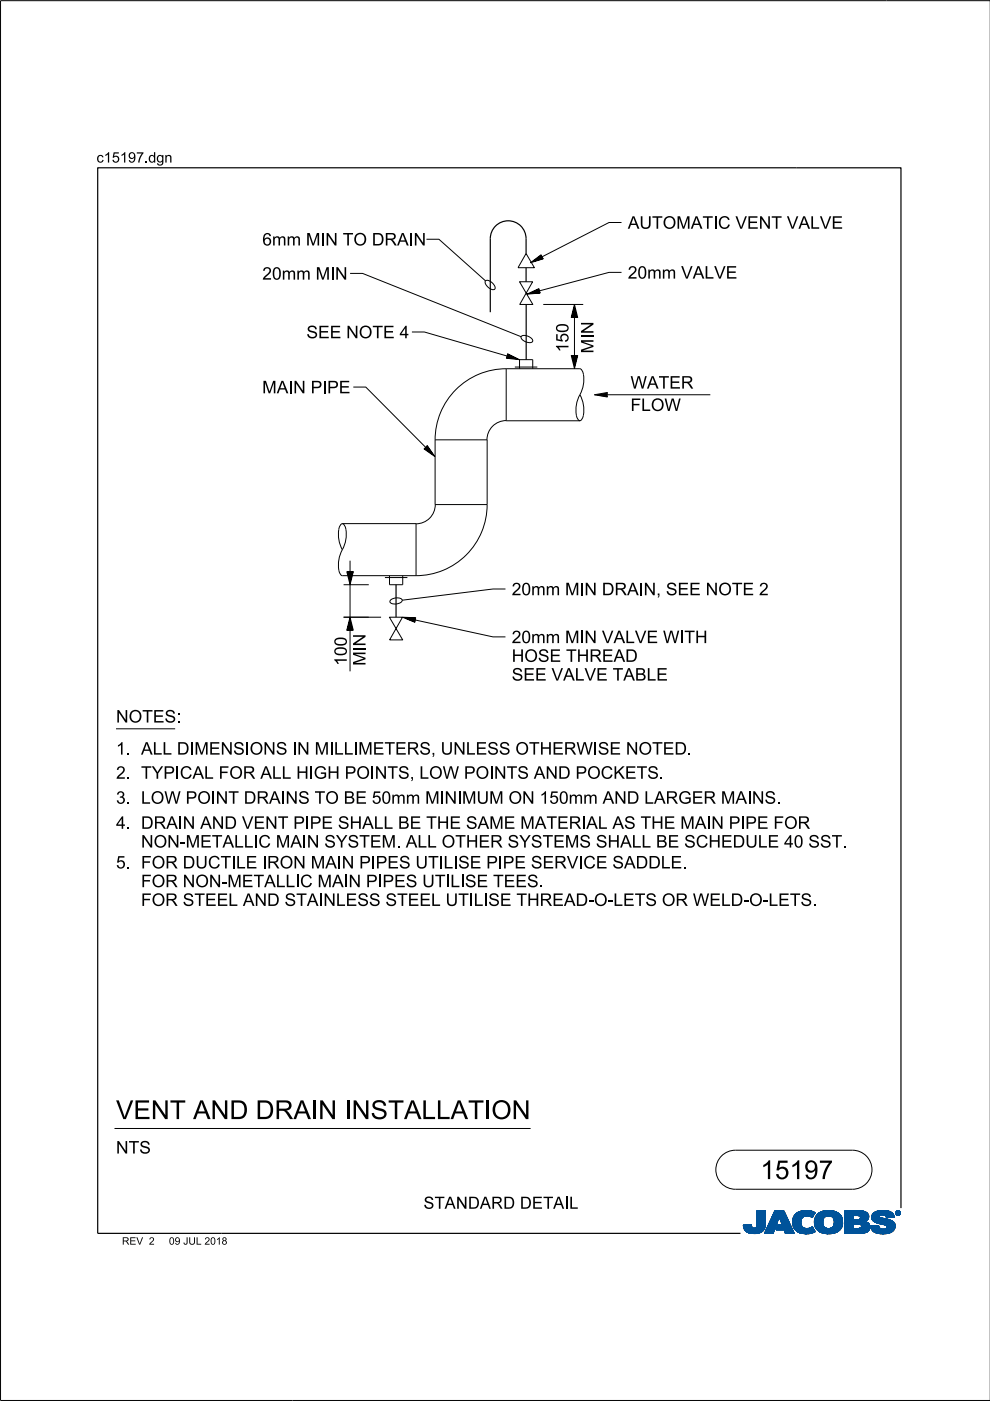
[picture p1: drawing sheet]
<svg xmlns="http://www.w3.org/2000/svg" width="210mm" height="297mm" viewBox="0 0 210 297" stroke-linecap="round" stroke-linejoin="round" font-family="sans-serif">
<defs><g id="words">
<g font-size="4">
<text x="24.6" y="237.3">VEN</text>
<text x="36" y="237.3">T AN</text>
<text x="48.7" y="237.3">D DRAI</text>
<text x="67.5" y="237.3">N</text>
<text x="73" y="237.3">I</text>
<text x="78.6" y="237.3">STALLATI</text>
<text x="104.2" y="237.3">ON</text>
<text x="161.2" y="250">15197</text>
</g>
<g font-size="2.6">
<text x="55.6" y="52">6mm M</text>
<text x="67.9" y="52">I</text>
<text x="72.7" y="52">TO DRAI</text>
<text x="87.7" y="52">N</text>
<text x="133.1" y="48.5">AUTOM</text>
<text x="146.5" y="48.5">ATI</text>
<text x="152.2" y="48.5">C VEN</text>
<text x="163.5" y="48.5">T VALVE</text>
<text x="55.6" y="59.3">20mm M</text>
<text x="70" y="59.3">I</text>
<text x="133.1" y="59.1">20mm VALVE</text>
<text x="65" y="71.7">SEE N</text>
<text x="76.1" y="71.7">OTE 4</text>
<text x="120.5" y="74.7" transform="rotate(-90 120.5 74.7)">150</text>
<text x="125.8" y="74.9" transform="rotate(-90 125.8 74.9)">MIN</text>
<text x="55.6" y="83.4">M</text>
<text x="58.7" y="83.4">AI</text>
<text x="62.2" y="83.4">N</text>
<text x="65.9" y="83.4">PI</text>
<text x="133.7" y="82.4">W ATER</text>
<text x="133.7" y="87.1">FLOW</text>
<text x="108.5" y="126.2">20mm M</text>
<text x="122.9" y="126.2">I</text>
<text x="127.6" y="126.2">DRAI</text>
<text x="136.5" y="126.2">N</text>
<text x="139.1" y="126.2">,SEE N</text>
<text x="152.3" y="126.2">OTE 2</text>
<text x="108.5" y="136.4">20mm M</text>
<text x="122.9" y="136.4">I</text>
<text x="127.6" y="136.4">VALVE W I</text>
<text x="145.1" y="136.4">TH</text>
<text x="73.5" y="141.2" transform="rotate(-90 73.5 141.2)">100</text>
<text x="77.5" y="141.2" transform="rotate(-90 77.5 141.2)">MIN</text>
<text x="108.5" y="140.3">H</text>
<text x="111.2" y="140.3">OSE TH</text>
<text x="124.9" y="140.3">READ</text>
<text x="108.5" y="144.3">SEE VALVE TABLE</text>
<text x="24.6" y="153.2">N</text>
<text x="27.3" y="153.2">OTES:</text>
<text x="24.6" y="160">1. ALLDI</text>
<text x="41.2" y="160">M</text>
<text x="44.3" y="160">EN</text>
<text x="49.4" y="160">SI</text>
<text x="52.9" y="160">ON</text>
<text x="63" y="160">N</text>
<text x="66.7" y="160">M</text>
<text x="70.8" y="160">L</text>
<text x="76" y="160">M</text>
<text x="79" y="160">ETERS,UN</text>
<text x="98.8" y="160">LESS OTH</text>
<text x="117.1" y="160">ERW I</text>
<text x="126.7" y="160">SE N</text>
<text x="135.4" y="160">OTED.</text>
<text x="24.6" y="165.1">2. TYPI</text>
<text x="38.1" y="165.1">CALFOR ALLH</text>
<text x="65.5" y="165.1">I</text>
<text x="66.5" y="165.1">GH</text>
<text x="73.1" y="165.1">POI</text>
<text x="79.5" y="165.1">N</text>
<text x="82.1" y="165.1">TS,LOW</text>
<text x="98.4" y="165.1">POI</text>
<text x="104.7" y="165.1">N</text>
<text x="107.4" y="165.1">TS AN</text>
<text x="118.3" y="165.1">D POCKETS.</text>
<text x="24.6" y="170.4">3. LOW</text>
<text x="39.4" y="170.4">POI</text>
<text x="45.7" y="170.4">N</text>
<text x="48.4" y="170.4">T DRAI</text>
<text x="60.5" y="170.4">N</text>
<text x="63.2" y="170.4">S TO BE 50mm M</text>
<text x="93.2" y="170.4">I</text>
<text x="96.9" y="170.4">I</text>
<text x="98" y="170.4">M</text>
<text x="101" y="170.4">UM</text>
<text x="107.8" y="170.4">ON</text>
<text x="114.4" y="170.4">150mm AN</text>
<text x="132.9" y="170.4">D LARGER M</text>
<text x="155.9" y="170.4">AI</text>
<text x="159.4" y="170.4">N</text>
<text x="162.1" y="170.4">S.</text>
<text x="24.6" y="175.7">4. DRAI</text>
<text x="29.9" y="179.7">N</text>
<text x="32.6" y="179.7">ON</text>
<text x="38.1" y="179.7">-</text>
<text x="38.7" y="175.7">N</text>
<text x="39.4" y="179.7">M</text>
<text x="42.4" y="179.7">ETALLI</text>
<text x="42.4" y="175.7">AN</text>
<text x="47.6" y="175.7">D VEN</text>
<text x="54.8" y="179.7">C M</text>
<text x="58.9" y="175.7">T PI</text>
<text x="61.6" y="179.7">AI</text>
<text x="65.1" y="179.7">N</text>
<text x="65.7" y="175.7">PE SH</text>
<text x="68.8" y="179.7">SYSTEM</text>
<text x="76.8" y="175.7">ALLBE TH</text>
<text x="84" y="179.7">.ALLOTH</text>
<text x="95.3" y="175.7">E SAM</text>
<text x="101.5" y="179.7">ER SYSTEM</text>
<text x="106.8" y="175.7">E M</text>
<text x="113.4" y="175.7">ATERI</text>
<text x="122.8" y="179.7">S SH</text>
<text x="124.3" y="175.7">ALAS TH</text>
<text x="131.5" y="179.7">ALLBE SCH</text>
<text x="140.7" y="175.7">E M</text>
<text x="147.3" y="175.7">AI</text>
<text x="150.8" y="175.7">N</text>
<text x="152.9" y="179.7">EDULE 40SST.</text>
<text x="154.5" y="175.7">PI</text>
<text x="158" y="175.7">PE FOR</text>
<text x="24.6" y="184.1">5. FOR DUCTIE I</text>
<text x="50" y="184.1">L</text>
<text x="56.6" y="184.1">RON</text>
<text x="65.9" y="184.1">M</text>
<text x="69" y="184.1">AI</text>
<text x="72.5" y="184.1">N</text>
<text x="76.2" y="184.1">PI</text>
<text x="94.1" y="184.1">L</text>
<text x="97.1" y="184.1">SE PI</text>
<text x="106.6" y="184.1">PE SERVI</text>
<text x="123.7" y="184.1">CE SADDLE.</text>
<text x="29.9" y="188.1">FOR N</text>
<text x="41.4" y="188.1">ON</text>
<text x="47" y="188.1">-</text>
<text x="48.2" y="188.1">M</text>
<text x="51.3" y="188.1">ETALLI</text>
<text x="63.6" y="188.1">C M</text>
<text x="70.4" y="188.1">AI</text>
<text x="73.9" y="188.1">N</text>
<text x="77.6" y="188.1">PI</text>
<text x="95.5" y="188.1">L</text>
<text x="98.6" y="188.1">SE TEES.</text>
<text x="29.9" y="192.1">FOR STEELAN</text>
<text x="56.6" y="192.1">D STAI</text>
<text x="68.6" y="192.1">N</text>
<text x="71.2" y="192.1">LESS STEELUTII</text>
<text x="100.4" y="192.1">L</text>
<text x="103.5" y="192.1">SE TH</text>
<text x="114.4" y="192.1">READ-</text>
<text x="125.9" y="192.1">O-</text>
<text x="130" y="192.1">LETS OR W ELD-</text>
<text x="158.8" y="192.1">O-</text>
<text x="162.9" y="192.1">LETS.</text>
<text x="24.6" y="244.6">N</text>
<text x="27.3" y="244.6">TS</text>
<text x="89.8" y="256.3">STAN</text>
<text x="99.2" y="256.3">DARD DETAI</text>
<text x="120.6" y="256.3">L</text>
</g>
<g font-size="2.2">
<text x="20.5" y="34.5">c15197.</text>
<text x="31.4" y="34.5">dgn</text>
</g>
<g font-size="1.6">
<text x="25.9" y="263.9">REV</text>
<text x="31.6" y="263.9">2</text>
<text x="35.8" y="263.9">09JUL2018</text>
</g>
</g></defs>
<g fill="none" stroke="#00539a" stroke-width=".21">
<path d="M157.6 259.8h1.7M157.6 259.9h1.7M157.6 259.9l1.7 .1M157.6 260h1.8M158.1 259.7h1.2M159.3 259.7h-1.7l.1 .7M159.3 259.7h-.9M159.3 259.7l.1 .3M159.4 260l.1 .3M160.4 260l-.2 .3h2M160.5 259.6h1.8M160.5 259.6l-.1 .4"/>
<path d="M160.5 259.7h1.8M160.5 256.7v2.9M160.5 256.9h1.8M160.5 257.5h1.8M160.5 256.7h1.8v2.7M160.5 256.8h1.8M160.5 256.8l1.8 .1M160.5 256.9l1.8 .1M160.5 257h1.8M160.5 257.1h1.8M160.5 257.2h1.8M160.5 257.2l1.8 .1"/>
<path d="M160.5 257.3h1.8M160.5 257.4h1.8M160.5 257.4l1.8 .1M160.5 257.6h1.8M160.5 257.6l1.8 .1M160.5 257.7h1.8M160.5 257.8h1.8M160.5 257.9h1.8M160.5 258h1.8M160.5 258.1h1.8M160.5 258.1l1.8 .1M160.5 258.2h1.8"/>
<path d="M160.5 258.3h1.8M160.5 258.3l1.8 .1M160.5 258.4h1.8M160.5 258.5h1.8M160.5 258.5l1.8 .1M160.5 258.6h1.8M160.5 258.6l1.8 .1M160.5 258.7h1.8M160.5 258.8h1.8M160.5 258.9h1.8M160.5 259h1.8M160.5 259.1h1.8"/>
<path d="M160.5 259.2h1.8M160.5 259.3h1.8M160.5 259.8h1.8M162.2 260h-1.8M162.2 259.9v.3M162.2 259.9h-1.8M162.2 259.8h-1.7M162.3 259.4l-.1 .5M162.3 259.4v-2.7h-1.8v2.9M162.3 259.5h-1.8M162.3 259.6h-1.8M162.3 256.7l-1.8 .1"/>
<path d="M162.3 259.4h-1.8M163.7 258.1h3.1M163.7 258h3.1M163.7 257.9h3M163.8 257.8h2.9M163.8 257.7h2.9M163.8 257.7h2.8M163.9 257.6h2.7M163.9 257.5h2.7M164 257.4h2.5M164 257.3h2.5M164.1 257.2h2.3"/>
<path d="M164.1 257.1h2.3M164.1 257h2.3M164.2 257h2.1M164.2 256.9h2.1M164.2 256.8h2.1M164.3 256.7h1.9l2.2 4.8h-1.9l-.3-.8h-1.7l.4-1h1l-.7-1.7-1.3 3.5h-1.8zM164.5 260h-1.7M164.5 259.9l-1.7 .1M164.5 259.9h-1.7M164.5 259.8l-1.7 .1M164.6 259.8h-1.7M164.6 259.7l-1.7 .1"/>
<path d="M164.6 259.7h-1.7M164.6 259.6h-1.7M164.6 259.5l-1.6 .1M164.7 259.5h-1.7M164.7 259.4l-1.7 .1M164.7 259.4h-1.7M164.7 259.3l-1.6 .1M164.7 259.3h-1.6M164.8 259.2l-1.7 .1M164.8 259.2h-1.7M164.8 259.1l-1.6 .1M164.8 260h2.9"/>
<path d="M164.8 259.1h-1.6M164.8 259.9h2.9M164.8 259l-1.6 .1M164.9 259.9h2.7M164.9 259h-1.7M164.9 259.8h2.7M164.9 258.9h-1.6M164.9 258.8h-1.6M164.9 259.7h2.7M164.9 259.7l-.4 1 3.6 .1M165 258.7h-1.6M165 258.6l-1.6 .1"/>
<path d="M165 258.6h-1.6M165 258.5l-1.6 .1M165 258.5h-1.6M165.1 258.4l-1.6 .1M165.1 258.4h-1.6M165.1 258.3l-1.6 .1M165.1 258.3h-1.6M165.1 258.2l-1.5 .1M165.1 258.2h-1.5M165.2 258.1l-1.6 .1M165.2 258.1h-1.6M165.2 258l.7 1.7h-1"/>
<path d="M165.2 258l.7 1.7M165.3 258.1h1.5M165.3 258.1l1.6 .1M165.3 258.2h1.6M165.3 258.2l1.6 .1M165.3 258.3h1.6M165.4 258.3l1.6 .1M165.4 258.4h1.6M165.4 258.4l1.6 .1M165.4 258.5h1.6M165.4 258.5l1.7 .1M165.4 258.6h1.7"/>
<path d="M165.5 258.6l1.6 .1M165.5 258.7h1.6M165.5 258.8h1.7M165.5 258.9h1.7M165.6 258.9h1.6M165.6 259h1.7M165.6 259l1.7 .1M165.6 259.1h1.7M165.6 259.1l1.7 .1M165.7 259.2h1.7M165.7 259.2l1.7 .1M165.7 259.3h1.7"/>
<path d="M165.7 259.3l1.7 .1M165.7 259.4h1.7M165.8 259.4l1.7 .1M165.8 259.5h1.7M165.8 259.5l1.7 .1M165.8 259.6h1.7M166.2 256.7l2.2 4.8M166.2 256.8l-1.9-.1-2.2 4.8h1.8l1.3-3.5M168 258.9l.4 1.5M168 258.9h1.8M168 259h1.8M168 259.1h1.8"/>
<path d="M168 259.2h1.8M168 259.2l1.8 .1M168 259.3h1.8M168 259.3l1.8 .1M168.1 259.4h1.8M168.1 259.5h1.7M168.1 259.4l1.7 .1M168.1 259.5l1.8 .1M168.1 259.6h1.8M168.1 259.7h1.8M168.1 259.7l1.8 .1M168.1 259.8h1.8"/>
<path d="M168.1 259.8l1.8 .1M168.2 260h1.8M168.2 259.9h1.8M168.3 258l-.3 .9M168.9 257.3l-.6 .7M169.1 257.1h3.6M169.2 257h3.4M169.4 256.9h3.1M169.5 256.9h2.9M169.8 256.8h2.4M169.8 259.1a1.33 1.33 0 0 0 .8 1.4 1.33 1.33 0 0 0 1.5-.3l.2-.1M169.8 259.1h-1.8"/>
<path d="M169.8 259l-1.8 .1M169.9 258.8l-1.9 .1M169.9 258.8h-1.9M169.9 258.7h-1.9M169.9 258.6h-1.8M169.9 258.6l-1.9 .1M169.9 258.5l-1.8 .1M169.9 258.5h-1.8M169.9 258.4l-1.8 .1M170 258.4h-1.9M170 258.4l-.2 .7M170 258.3l-1.8 .1"/>
<path d="M170 258.3h-1.8M170 258.2l-1.8 .1M170.1 258.2h-1.9M170.1 258.1l-.1 .3M170.1 258.1l-1.9 .1M170.2 258.1h-2M170.3 258h-2.1M170.3 256.7l-1.4 .5M170.3 256.7h1.5M170.3 256.7a4 4 0 0 1 2.5 .4M170.4 258h-2.1M170.4 257.9h-2.1"/>
<path d="M170.6 257.8l-2.3 .1M170.6 257.9l-.5 .2M170.8 257.8h-2.5M171.4 257.8h1M171.5 256.7l-1.7 .1M171.5 256.7l.6 .1M171.7 257.8h.7M171.8 257.9h.6M171.9 258h.4M172.1 258.1h.2M172.2 258.1h.1M172.3 258h-.3"/>
<path d="M172.4 257.7l-4 .1M172.5 257.7h-4.1M172.5 257.6l-4 .1M172.5 257.6h-4M172.6 257h-3.3M172.6 257.5l-4.1 .1M172.6 257.5h-4M172.6 257.4l-4 .1M172.7 257.4h-4M172.7 259h1.8M172.7 259.2h1.8M172.7 259.3h1.8"/>
<path d="M172.7 259.3l1.8 .1M172.7 259.4h1.8M172.7 257.3l-3.9 .1M172.7 259.5h1.8M172.7 259.5l1.8 .1M172.7 259.6h1.8M172.7 259.7h1.8M172.7 258.6h1.8M172.7 257.3h-3.9M172.8 259.8h1.8M172.8 257.2l-3.9 .1M172.8 259.9h1.8"/>
<path d="M172.8 259.9l.3 .6M172.8 259.8l1.8 .1M172.8 259.9l1.8 .1M172.8 257.2h-3.9M172.8 260h1.8M172.8 257.1l-.6 1.1a1.75 1.75 0 0 0-1.6-.3M172.9 257.1l-3.9 .1M173 257.8l-.3 1.3h1.8M173 257.8h5.3M173.1 257.7h5.2M173.1 257.7h5.1M173.1 257.6h5.1"/>
<path d="M173.2 257.6h4.9M173.2 257.5h4.8M173.4 257.4h4.6M173.4 257.4h4.5M173.5 257.3h4.4M173.6 257.2l4.2 .1M173.6 257.2h4.1M173.7 257.1l4 .1M173.8 257.1h3.8M173.9 257h3.5M174 257h3.3M174.1 256.9h3.2"/>
<path d="M174.2 256.9h2.8M174.4 256.8h2.6M174.5 259h-1.8M174.5 259.2a1.15 1.15 0 0 0 1.3 1.3M174.5 259.2l-1.8-.1 .1 .8M174.5 258.9l-1.8 .1M174.5 258.9h-1.8M174.5 258.8l-1.8 .1M174.5 258.7l-1.8 .1M174.5 258.7h-1.8M174.5 258.6l-1.8 .1M174.5 258.5l-1.8 .1"/>
<path d="M174.6 258.5h-1.9M174.6 256.8h1.9M174.6 258.4l-.1 .8M174.6 258.4h-1.8M174.6 258.4l-1.9 .1M174.6 258.3l-1.8 .1M174.6 258.3h-1.8M174.7 258.2h-1.9M174.7 258.1l-.1 .3M174.8 258.1l-2 .1M174.8 258.1h-1.9M174.9 256.7a3.2 3.2 0 0 1 3.6 1.4l.1 .8-.1 1.1"/>
<path d="M174.9 258l-1.9 .1M175 258h-2M175.1 257.9l-.4 .2M175.1 257.9h-2.1M175.2 257.9h-2.2M175.5 256.7h.7M175.7 257.8l-.6 .1M175.7 257.8l.6 .1M175.7 257.8h-2.7M176 257.8h2.4M176.2 257.9h2.2M176.3 257.9l.5 .5"/>
<path d="M176.4 258h2M176.4 256.7h-1.5a2.68 2.68 0 0 0-1.9 1.1M176.5 258l2 .1M176.5 258.1h2M176.6 258.1h1.9M176.6 258.2h1.9M176.7 258.2l1.8 .1M176.7 258.3h1.8M176.7 258.3l1.9 .1M176.7 259.9h1.8M176.7 258.4h1.9M176.8 258.4l.1 .5"/>
<path d="M176.8 258.4l1.8 .1M176.8 258.5h1.8M176.8 258.6h1.8M176.9 258.8h1.7M176.9 258.8l1.8 .1M176.9 258.7h1.7M176.9 259.4h1.8M176.9 259.2l1.8 .1M176.9 259.1h1.8M176.9 259.2h1.8M176.9 258.9v.3M176.9 259.2a1.11 1.11 0 0 1-1.1 1.3"/>
<path d="M176.9 259h1.8M176.9 258.9h1.8M176.9 259.3h1.8M176.9 259.3l1.8 .1M178 257.4l-4.7 .1M178.4 257.9h-2.1l.5 .5M178.5 259.7l-1.7 .1M178.5 259.8l-1.8 .1M178.5 259.8h-1.7M178.5 260l-.2 .5M178.5 259.9l-1.8 .1M178.5 260h-1.8"/>
<path d="M178.6 259.7h-1.8M178.6 258.5l-1.8 .1M178.6 259.6h-1.8M178.6 259.5l-1.8 .1M178.6 259.5h-1.8M178.7 259.4h-1.8M179.1 259.7h1.8M179.1 259.5h5.2M179.1 256.9h4.4M179.1 257.5h5M179.1 256.8h4M179.1 256.8h3.4"/>
<path d="M179.1 257h4.5M179.1 257.1h4.7M179.1 257.1l4.7 .1M179.1 257.2h4.8M179.1 257.2l4.8 .1M179.1 257.3h4.8M179.1 257.3l4.9 .1M179.1 257.4h4.9M179.1 257.4l5 .1M179.1 257.6h5M179.1 257.6l5 .1M179.1 257.7h5"/>
<path d="M179.1 257.7l1.8 .1M179.1 257.8h1.8M179.1 257.9h1.8M179.1 258h1.8M179.1 258.1h1.8M179.1 258.2h1.8M179.1 258.3h1.8M179.1 258.4h1.8M179.1 258.5h1.8M179.1 258.5l1.8 .1M179.1 258.6h4.8M179.1 258.7h4.7"/>
<path d="M179.1 258.7h4.6M179.1 258.8h4.5M179.1 258.9h4.5M179.1 258.9h4.3M179.1 259h4.4M179.1 259l4.5 .1M179.1 259.1h4.6M179.1 259.1l4.7 .1M179.1 259.2h4.8M179.1 259.2l4.9 .1M179.1 259.3h5M179.1 259.3l5.1 .1"/>
<path d="M179.1 259.4h5.1M179.1 259.4l5.1 .1M179.1 259.5l1.8 .1M179.1 259.6h1.8M179.1 259.8h1.8M179.1 259.9h1.8M179.1 260h1.8M180.9 257.7v.9M181.8 259.5h-.9v1v-1M181.8 259.5h.2M181.8 259.5l.8 .3M182.1 257.7l2.1 .1"/>
<path d="M182.2 257.8h2M182.2 259.5l2.1 .1M182.3 258.5h1.7M182.3 258.5l-1.4 .1M182.3 257.9h1.9M182.4 257.9h1.8M182.4 257.9v.1M182.4 257.9l-.4-.2h-1.1v.9M182.4 258h1.8M182.4 258v.3M182.4 258.3l-.1 .2M182.4 259.6h1.9"/>
<path d="M182.4 258.1h1.8M182.4 258.1l1.8 .1M182.4 258.2h1.8M182.5 259.7h1.9M182.5 256.9l1.1 .1M182.5 259.7l1.9 .1M182.6 259.8h1.8M182.6 259.8v.4l-.2 .2M182.7 259.9h1.7M182.9 256.8h-3.8v4.7M183.3 256.9l-4.2-.1v4.7M183.6 257l.4 .4"/>
<path d="M183.9 259.2l.2 .2M184 258.5l-2.1 .1M184 258.5h-1.8M184 257.4l.1 .2M184.1 258.4l-.8 .6 .6 .2M184.1 258.4h-1.8M184.1 258.3l-1.7 .1M184.1 258.3h-1.7M184.1 257.6l.1 .6M184.1 258.2l-1.7 .1M184.1 259.4l.3 .5v.6M184.2 258.2l-.1 .2"/>
<path d="M184.2 258h-1.8M184.4 259.9h-1.7M184.5 260h-1.8M184.6 259.9v.2M184.6 259.9h1.7M184.6 260h1.7M184.8 258.1h1.7M184.8 258l.2 .7M184.8 258h1.7M184.8 258.3h2.5M184.8 258.3l2.8 .1M184.8 258.1l1.8 .1"/>
<path d="M184.8 258.2h2M184.8 258.4h3M184.8 258.4l3.2 .1M184.9 258.2l2.1 .1M184.9 257.6h4.6M184.9 258.5h3.4M184.9 258.5l3.6 .1M184.9 258.6h3.7M184.9 257.5h4.5M185 257.5h4.4M185 258.6l3.7 .1M185 258.7h3.9"/>
<path d="M185 258.7l.6 .4M185 257.4h4.3M185 257.4h4.4M185.1 258.7l3.9 .1M185.1 258.8h.7M185.1 257.3h4.1M185.2 258.9h.6M185.2 258.9l4.1 .1M185.3 257.2h3.9M185.3 259h4M185.3 257.1l3.8 .1M185.4 257.1h3.7"/>
<path d="M185.4 259l4 .1M185.5 257h3.5M185.5 259.1h4M185.6 259.1l3.9 .1M185.6 259.1l.5 .2M185.7 259.2h3.9M185.7 256.9h3M185.8 259.2l3.8 .1M185.8 258.9h3.4M185.9 258.8h3.2M185.9 256.8h2.7M185.9 256.8l-.8 .5-.3 .7"/>
<path d="M185.9 256.8l.7-.1a3.3 3.3 0 0 1 2.7 .6h-4.2M186 259.3h3.6M186.1 256.8h2.3M186.1 259.4h3.6M186.1 259.3l1.5 .4 .4 .2M186.3 259.8l-.5 .1M186.3 259.8l-1.7 .1M186.3 259.8v.3M186.3 259.4h3.4M186.4 257.9h-1.6M186.4 257.9l.1 .1M186.5 257.9h-1.7"/>
<path d="M186.5 257.8h-1.7M186.5 258v.1M186.5 257.8l-.1 .1M186.5 257.7h-1.6M186.5 259.4l3.2 .1M186.5 258.1l.1 .1M186.6 257.6l-1.7 .1M186.6 258.2l.4 .1M186.7 256.7h.8M186.7 259.5h3M186.9 257.6h-2M186.9 259.5l2.9 .1"/>
<path d="M187 258.3l1.7 .4 .9 .6M187.2 259.6h2.6M187.3 257.6h2.2M187.4 259.7h2.4M187.6 257.6l1.9 .1M187.6 259.7h2.2M187.6 257.7h2M187.7 257.7a1.07 1.07 0 0 0-1.2 .1M187.7 257.7l.1 .1M187.7 257.8h1.9M187.8 257.8h1.7M187.8 256.7h-1.3"/>
<path d="M187.8 257.8l.1 .4M187.8 257.9h1.7M187.8 257.9h1.8M187.9 258h1.7M187.9 258l1.7 .1M187.9 258.1h1.1M187.9 258.1h1.7M187.9 259.9h1.9M188 259.9l.1 .2M188 260h1.8M188.1 257h-2.6M188.2 257h.6"/>
<path d="M188.7 256.9h-2.9M189.3 257.3l.3 .8-1.7 .1M189.6 259.3l.2 .4v.6M189.8 259.9l-1.8 .1M189.8 259.8h-2.1M189.8 259.8h-1.9M189.9 257.2v.1M189.9 257.1h.1M189.9 257.2h.1M189.9 257.3h.1M189.9 257.3l.2 .3M190 257.4h.1"/>
<path d="M190 257.4l.1 .1M190 257.5h.2M190 257.2v.1M190 257.2l.2 .3M190 257.3l.2 .2M190 257.1h-.1M190 257h-.1M190.1 257h-.2M190.1 257.5l.2 .1M190.1 256.9h-.1M190.1 257.6h.6M190.2 256.8l-.1 .1"/>
<path d="M190.2 257.5l.2 .1M190.2 257.5l-.1 .1M190.2 257.6h.4M190.2 256.9h.4M190.2 256.9h.4l-.1 .3 .2 .3-.3-.3-.2 .3zM190.2 256.9v.6l.1-.3 .3 .3M190.2 257h.4M190.2 257.1h.1M190.2 257.1h.5M190.2 257.2h.5M190.2 257.2l.3 .1M190.2 257.3h.1"/>
<path d="M190.2 257.4h.1M190.2 257.4l.1 .1M190.2 256.8h-.1M190.3 257h.2v.1l-.2 .1zM190.3 257v.2M190.3 257h-.1M190.4 257.2l.2 .3M190.4 257.6h.1M190.4 256.8h-.2l-.2 .4M190.4 256.7a.5 .5 0 0 1 .5 .5 .5 .5 0 0 1-.5 .5M190.4 256.8l.4 .2v.2M190.4 256.7a.5 .5 0 0 0-.5 .5 .5 .5 0 0 0 .5 .5l-.3-.1"/>
<path d="M190.4 256.8l.3 .1 .1 .3M190.4 256.7l-.4 .2-.1 .3M190.4 256.7v.1M190.4 257.6v.1M190.4 256.7l.3 .1 .2 .4M190.4 257h-.1l.1 .2M190.4 257l.2 .1-.2 .1M190.4 257h.1M190.5 257.3h.1M190.5 257.3l.1 .1M190.5 257.2l.2 .3M190.5 257.4h.1"/>
<path d="M190.5 257.1h.2M190.5 257.4l.2 .1M190.5 257l-.1 .2M190.5 256.7h-.3M190.6 257.5h.2M190.6 256.8h.1M190.6 257.1l-.1 .1M190.7 257.1h-.1M190.7 257.1l-.2 .1M190.7 257.1l-.5-.2v.6l.1-.3M190.7 257h-.1M190.7 256.8l.1 .1"/>
<path d="M190.7 256.8h-.6M190.7 256.9h.2M190.8 257h.1M190.8 257.6h-.2M190.8 257.2v.2l-.4 .2M190.8 257.2l-.1 .3-.3 .1M190.8 257.1h.1M190.8 257.2h.1M190.9 257.4l-.2 .1M190.9 257.4h-.1M190.9 257.3l-.1 .1M190.9 257.3h-.1"/>
<path d="M190.9 257.2h.1M190.9 257.2l-.1 .3-.4 .2M190.9 257.1h-.1M157.7 260.1h1.7M157.7 260l1.7 .1M157.7 260.2h1.8M157.7 260.2l1.8 .1M157.7 260.3h1.8M157.7 260.3l1.9 .1M157.7 260.4h4.4M157.7 260.4l.4 .5M157.7 260.4l4.4 .1"/>
<path d="M157.8 260.5h4.3M157.8 260.6h4.3M157.8 260.7h4.2M157.9 260.7h4.1M157.9 260.8h4M158 260.8h3.9M158 260.9h3.9M158.1 260.9h3.3M158.1 261h3.6M158.2 261h3.5M158.3 261.1h3.2M158.4 261.2h3.1"/>
<path d="M158.5 261.2h2.9M158.6 261.3h2.7M158.7 261.4h2.4M158.8 261.4h2.1M159.1 261.5h1.6M159.5 260.3l.3 .1 .4-.1M159.7 261.5h.7M160.9 261.4h.1M161.5 260.9h.2M161.6 261.1h-3.3M162.1 260.3l-2 .1M162.2 260.2l-1.9 .1"/>
<path d="M162.2 260.2a2.25 2.25 0 0 1-2.8 1.3l-.9-.2-.4-.4M162.2 260.2h-1.9M162.2 260.1l-1.8 .1M162.2 260.1h-1.8M162.2 260l-1.8 .1M164 261.4h-1.9M164 261.3l-1.9 .1M164 261.3h-1.8M164 261.2l-1.8 .1M164 261.2h-1.8M164.1 261.1l-1.9 .1M164.1 261.1h-1.8"/>
<path d="M164.1 261l-1.8 .1M164.1 261h-1.8M164.1 260.9l-1.8 .1M164.2 260.9h-1.8M164.2 260.8l-1.8 .1M164.2 260.8h-1.8M164.2 260.7l-1.8 .1M164.2 260.7h-1.7M164.2 260.6l-1.7 .1M164.3 260.6h-1.8M164.3 260.5h-1.8M164.3 260.4l-1.7 .1"/>
<path d="M164.3 260.4h-1.7M164.3 260.3l-1.7 .1M164.4 260.3h-1.8M164.4 260.2l-1.7 .1M164.4 260.2h-1.7M164.4 260.1l-1.7 .1M164.4 260.1h-1.7M164.5 260l-1.8 .1M164.5 260.7h3.5M164.6 260.7h3.4M164.6 260.6h3.4M164.6 260.5h3.4"/>
<path d="M164.6 260.5h3.3M164.6 260.4h3.3M164.7 260.4h3.2M164.7 260.3h3.2M164.7 260.3h3.1M164.7 260.2h3.1M164.8 260.1h3M164.8 260.1h2.9M166.3 260.8h1.8M166.3 260.8l1.8 .1M166.3 260.9h1.8M166.3 260.9l1.8 .1"/>
<path d="M166.3 261h1.9M166.3 261l1.9 .1M166.4 261.1h1.8M166.4 261.1l1.8 .1M166.4 261.2h1.9M166.4 261.2l1.9 .1M166.4 261.3h1.9M166.5 261.3l1.8 .1M166.5 261.4h1.9M166.5 261.5h1.9M166.5 261.5l-.3-.8 .3 .8h1.9M168.2 260l1.9 .1"/>
<path d="M168.2 260.1h1.9M168.2 260.1l1.9 .1M168.2 260.2h2M168.3 260.2l2 .1M168.3 260.3h2.1M168.3 260.3l2.2 .1M168.3 260.4h2.5M168.4 260.4l.6 .7M168.4 260.4l4.1 .1M168.5 260.5h4M168.5 260.6h4M168.6 260.7h4"/>
<path d="M168.6 260.7l4 .1M168.7 260.8h3.9M168.7 260.8l4 .1M168.8 260.9h3.9M168.9 260.9l3.8 .1M168.9 261h3.9M169 261l3.8 .1M169 261.1h3.9M169 261.1a4.2 4.2 0 0 0 3.8 0M169.1 261.1h3.8M169.2 261.2h3.5M169.3 261.3h3.2"/>
<path d="M169.5 261.4h2.8M169.6 261.4h2.6M170 261.5h2M170.6 261.6h.4M171.5 260.4h.9M171.6 260.4h.8M171.8 261.5h-1.5M171.8 260.3h.6M172 260.3h.3M172 260.2h.3M172.1 260.2h.2M172.2 260.1h.1"/>
<path d="M172.3 260.1l.6 1M172.6 261.2l-3.3 .1M172.8 260.1h1.9M172.9 260.1l1.9 .1M172.9 260.2h1.9M172.9 260.2l2 .1M172.9 260.3h2.2M173 260.3l2.1 .1M173 260.4h2.4M173 260.4h5.3M173.1 260.5h5.2M173.1 260.5l.7 .6 .8 .4"/>
<path d="M173.1 260.6h5.2M173.2 260.6h5M173.3 260.7h4.9M173.3 260.7h4.8M173.3 260.8h4.7M173.4 260.9h4.5M173.5 260.9h4.4M173.5 261h4.3M173.6 261h4.2M173.7 261.1h4M173.8 261.1h3.8M173.8 261.2h3.7"/>
<path d="M174 261.2h3.4M174.2 261.4h2.9M174.3 261.4h2.7M175.1 261.5h1.4M175.3 261.6h.4M176.6 260.2h1.9M177 261.4l-1 .2-1.4-.1h2.2M177.3 261.3h-3.3M178.1 260.8h-4.8M178.3 260.5l-.6 .6-.7 .3M178.3 260.4h-2.2M178.4 260.3l-2.2 .1"/>
<path d="M178.4 260.3h-2l-.6 .2M178.5 260.2l-2.1 .1M178.5 260.2h-2M178.5 260.1h-1.9M178.5 260l-1.9 .1M179.1 261.5h3.4M179.1 260.1h1.8M179.1 260.1l1.8 .1M179.1 260.2h1.8M179.1 260.2l1.8 .1M179.1 260.3h1.8M179.1 260.4h1.8"/>
<path d="M182.3 260.4h2.1M182.4 260.4h2M182.4 260.4l-.6 .1M183.1 261.4l-4 .1M183.4 261.3l-4.3 .1M183.5 261.3h-4.4M183.7 261.3h-.1M183.7 261.2l-4.6 .1M183.8 261.2h-4.7M183.9 261.1l-4.8 .1M184 261.1h-4.9M184 261l-4.9 .1"/>
<path d="M184.1 261l-.8 .4-1.1 .1M184.1 261h-5M184.1 260.9l-5 .1M184.2 260.9h-5.1M184.2 260.8l-5.1 .1M184.3 260.8h-5.2M184.3 260.7l-5.2 .1M184.3 260.7h-5.2M184.4 260.6l-5.3 .1M184.4 260.6h-5.3M184.4 260.5h-5.3M184.4 260.5l-.3 .5"/>
<path d="M184.4 260.4l-5.3 .1M184.5 260l-1.8 .1M184.5 260.2l-2 .1M184.5 260.3h-2M184.5 260.1h-1.9M184.5 260.2h-1.9M184.6 260l1.7 .1M184.6 260.1l.1 .3M184.6 260.1h1.8M184.6 260.2h1.8M184.6 260.1l1.8 .1M184.6 260.2l1.8 .1"/>
<path d="M184.7 260.3h1.8M184.7 260.3l1.8 .1M184.7 260.4a2.52 2.52 0 0 0 2.7 1.2M184.7 260.4h1.9M184.7 260.5h2M184.7 260.5h2.1M184.8 260.6h2.1M184.8 260.6h4.8M184.8 260.7h4.7M184.9 260.8h4.6M184.9 260.8h4.5M185 260.9h4.4"/>
<path d="M185.1 260.9h4.3M185.1 261h4.3M185.2 261.1h4M185.2 261.1h3.9M185.3 261.2h3.7M185.4 261.2h3.5M185.5 261.3h3.4M185.7 261.3h3.1M185.8 261.4h2.7M185.9 261.5h2.4M186.3 260.1a1.08 1.08 0 0 0 1.4 .5M186.4 261.5h1.6"/>
<path d="M186.6 261.6h.9M188 260.4h1.8M188 260.4l-.3 .2M188.1 260.3h1.7M188.1 260.1l-.1 .3M188.1 260.2h1.7M188.3 261.5l-.9 .1M188.9 261.3l-.6 .2M189.3 261.1h-4.1M189.4 260.9l-.5 .4M189.6 260.7h-4.8M189.7 260.6h-2"/>
<path d="M189.7 260.5h-1.9M189.7 260.5h-1.8M189.7 260.4h-1.7M189.7 260.3h-1.6M189.8 260.2h-1.7M189.8 260.3l-.4 .6M189.8 260.1h-1.7M189.8 260h-1.7"/>
<circle cx="190.4" cy="257.2" r=".51"/>
<circle cx="190.4" cy="257.2" r=".42"/>
</g>
<g fill="none" stroke="#000" stroke-width=".21">
<path d="M210 .1h-209.9v296.8h209.9M74.2 58h2.7l33.6 13.4M90.4 50.7h2.7l9.8 8.8M102.9 59.5a1.69 1.69 0 0 1 2 1.8 1.69 1.69 0 0 1-2-1.8zM110.2 59.7h2.7l-1.3 2.4zM111.5 53.8l1.8 3h-3.5zM131.8 57.7h-2.7l-15.4 4.1 .3-.1 .1 .2-.8 .1 .8-.4 .1 .4-1.4 .1 1.3-.6 .3 .6-2.1 .1 1.9-.9 .3 .8-2.8 .3 2.6-1.2 .2 .9M131.8 47.2h-2.7l-14.8 7.6 .2-.2 .2 .1-.8 .3 .7-.6 .2 .4-1.3 .4 1.1-.8 .4 .4-2 .7 1.7-1.3 .5 .7-2.7 .8 2.2-1.7 .5 .9M87.3 70.4h2.7l18.2 5.3h-.3v-.2l.7 .3-.9-.1 .1-.4 1.3 .6-1.4-.1v-.7l1.9 1-2.1-.2 .1-.9 2.5 1.3-2.7-.3 .2-1M107.3 78.2h15.7a2.29 2.29 0 0 1 .8 2.4l-.3 1.9-.5 1.2 .6 1.8 .2 1.2-.1 1.3M107.3 78.2a15.1 15.1 0 0 0-15 15.1M107.3 78.2v11h15.7"/>
<path d="M109.2 77.8h4.7M110.2 78.2v-1.9h2.8v1.9M110.6 71.3a1.81 1.81 0 0 1 2.3 1.1 1.69 1.69 0 0 1-2.4-1zM111.6 62.1l1.4 2.5h-2.8zM115.2 64.6h8.5M121.1 67.3h1.4l-.7-2.7-.7 2.7 1.2-.1-.5-2-.6 2 .9-.1-.3-1.4-.4 1.3h.6l-.2-.8-.2 .8 .3-.1-.1-.3v.7M121.8 64.6v13.5M121.8 75.4v.7l-.1-.3 .3-.1-.2 .8-.2-.8 .6-.1-.4 1.4-.3-1.4 .9-.1-.6 2-.5-2 1.2-.1-.7 2.7-.7-2.7h1.4M74.9 82.1h2.7l13.1 13.2-.2-.1 .1-.2 .5 .7-.8-.5 .3-.4 .8 1.2-1.1-.8 .3-.6 1.2 1.8-1.7-1.2 .5-.7 1.6 2.3-2.3-1.6 .7-.7M92.3 93.3h11v13.7a15.1 15.1 0 0 1-15.1 15.1M92.3 93.3v13.7h11M107.3 89.2a4.1 4.1 0 0 0-4.1 4"/>
<path d="M122.9 83.7a6.1 6.1 0 0 0-.4 5.2l.4 .3a1.27 1.27 0 0 0 .8-1.2M126 83.7l2.8-.5-.1 .5 .1 .5zM126 83.7h24.6M126.7 83.7l2-.4v.8zM127.2 83.7l1.4-.2v.5zM127.7 83.7l.8-.2v.3zM128 83.7l.4-.1 .1 .2M72.4 111.1l.2-.1a2.28 2.28 0 0 1 .8 2.5l-.3 1.9-.5 1.1a6 6 0 0 1-.4-5.2zM72.6 111h15.6v11.1M72.6 116.5l-.7 1.8-.1 1.3v1.3M74.2 118.9v23.4M92.3 107a4.1 4.1 0 0 1-4.1 4.1"/>
<path d="M71.8 120.9a1.27 1.27 0 0 0 .8 1.2h15.6M72.8 130.9h8M72.8 124h5.4M73.5 133.6h1.4l-.7-2.7-.7 2.7 1.2-.1-.5-2-.5 2 .8-.1-.3-1.4-.4 1.4 .6-.1-.2-.8-.2 .8 .3-.1-.1-.3v.7M74.2 121.2v.7l-.1-.3h.3l-.2 .8-.2-.9h.6l-.4 1.4-.3-1.5 .9-.1-.6 2.1-.5-2.1 1.2-.1-.7 2.8-.7-2.8h1.4M81.6 122.5h4.8M82.6 130.9h2.7l-1.3 2.4zM82.6 122.1v1.9h2.8v-1.9M82.8 127.2a1.81 1.81 0 0 1 2.5 .1 1.69 1.69 0 0 1-2.6 .3zM84 133.3l1.4 2.4h-2.8zM87.9 131.9l.2-.9-2.8-.1 2.6 1 .1-.8-2.1-.1 2 .8v-.6l-1.5-.1 1.3 .5 .1-.4h-.9l.8 .3-.1-.2h-.3l17.2 3.7h2.7M107.2 124.9h-2.7l-19.2 2.4"/>
<path d="M24.6 154.5h12.5M24.3 239.3h88.2M153 245.1l1.3-.9 1.6-.3h24.8a4.1 4.1 0 0 1 4.2 4.1 4.1 4.1 0 0 1-4.2 4.1h-24.8a4.1 4.1 0 0 1-3.8-2.5 4.1 4.1 0 0 1 .9-4.5z"/>
</g>
<path d="M111.5 53.8v-3.2a3.8 3.8 0 0 0-3.8-3.8 3.8 3.8 0 0 0-3.7 3.8v15.6M111.5 56.8v2.9M111.6 64.6v11.7M84 124v6.9M191 256.1v-220.5h-170.3v225.9h136.3" fill="none" stroke="#000" stroke-width=".25"/>
<g fill="#000">
<path d="M72.1 80.7h1.9v.4h-1.5v.8h1.4v.3h-1.4v.9h1.6v.3h-2z" fill-rule="evenodd"/>
<path d="M59 157.5a1.02 1.02 0 0 1 1.7 .6h-.4a.63 .63 0 0 0-.6-.5 .63 .63 0 0 0-.6 .5l.2 .2a1.55 1.55 0 0 1 1.5 .9 1.08 1.08 0 0 1-1.1 .8 1.08 1.08 0 0 1-1.1-.9h.4a.73 .73 0 0 0 .7 .6 .73 .73 0 0 0 .7-.5l-.4-.3a.98 .98 0 0 1-1.1-1.2z" fill-rule="evenodd"/>
<path d="M73.1 157.3h.4v2.4h1.3v.3h-1.7z" fill-rule="evenodd"/>
<path d="M82.4 181.5h1.9v.3h-1.5v.8h1.4v.3h-1.4v.9h1.6v.3h-2z" fill-rule="evenodd"/>
<path d="M83.9 185.5h1.9v.3h-1.6v.8h1.5v.3h-1.5v.9h1.6v.3h-1.9z" fill-rule="evenodd"/>
<path d="M85.1 181.6a1.02 1.02 0 0 1 1.7 .6l-.3 .1a.63 .63 0 0 0-.7-.6 .63 .63 0 0 0-.6 .6l.2 .1a1.54 1.54 0 0 1 1.5 1 1.08 1.08 0 0 1-1.1 .8 1.08 1.08 0 0 1-1-.9h.3a.73 .73 0 0 0 .7 .6 .73 .73 0 0 0 .7-.6l-.4-.3a.98 .98 0 0 1-1.1-1.2z" fill-rule="evenodd"/>
<path d="M86.5 185.6a1.02 1.02 0 0 1 1.7 .6h-.3a.63 .63 0 0 0-.6-.5 .63 .63 0 0 0-.6 .5l.1 .2a1.54 1.54 0 0 1 1.5 1 1.08 1.08 0 0 1-1.1 .7 1.08 1.08 0 0 1-1-.8l.3-.1a.73 .73 0 0 0 .7 .6 .73 .73 0 0 0 .8-.5l-.4-.3a.98 .98 0 0 1-1.2-1.2z" fill-rule="evenodd"/>
<path d="M88.4 181.5h.3v1.5a.71 .71 0 0 0 .7 .9 .71 .71 0 0 0 .7-.9v-1.5h.4v1.5a1.05 1.05 0 0 1-1.1 1.2 1.05 1.05 0 0 1-1-1.2z" fill-rule="evenodd"/>
<path d="M89.8 185.5h.4v1.5a.71 .71 0 0 0 .7 .8 .71 .71 0 0 0 .6-.8v-1.5h.4v1.5a1.05 1.05 0 0 1-1 1.1 1.05 1.05 0 0 1-1.1-1.1z" fill-rule="evenodd"/>
<path d="M90.8 181.5h2.1v.3h-.8v2.3h-.4v-2.3h-.9z" fill-rule="evenodd"/>
<path d="M92.3 185.5h2.1v.3h-.9v2.3h-.3v-2.3h-.9z" fill-rule="evenodd"/>
</g>
<use href="#words"/>
</svg>
